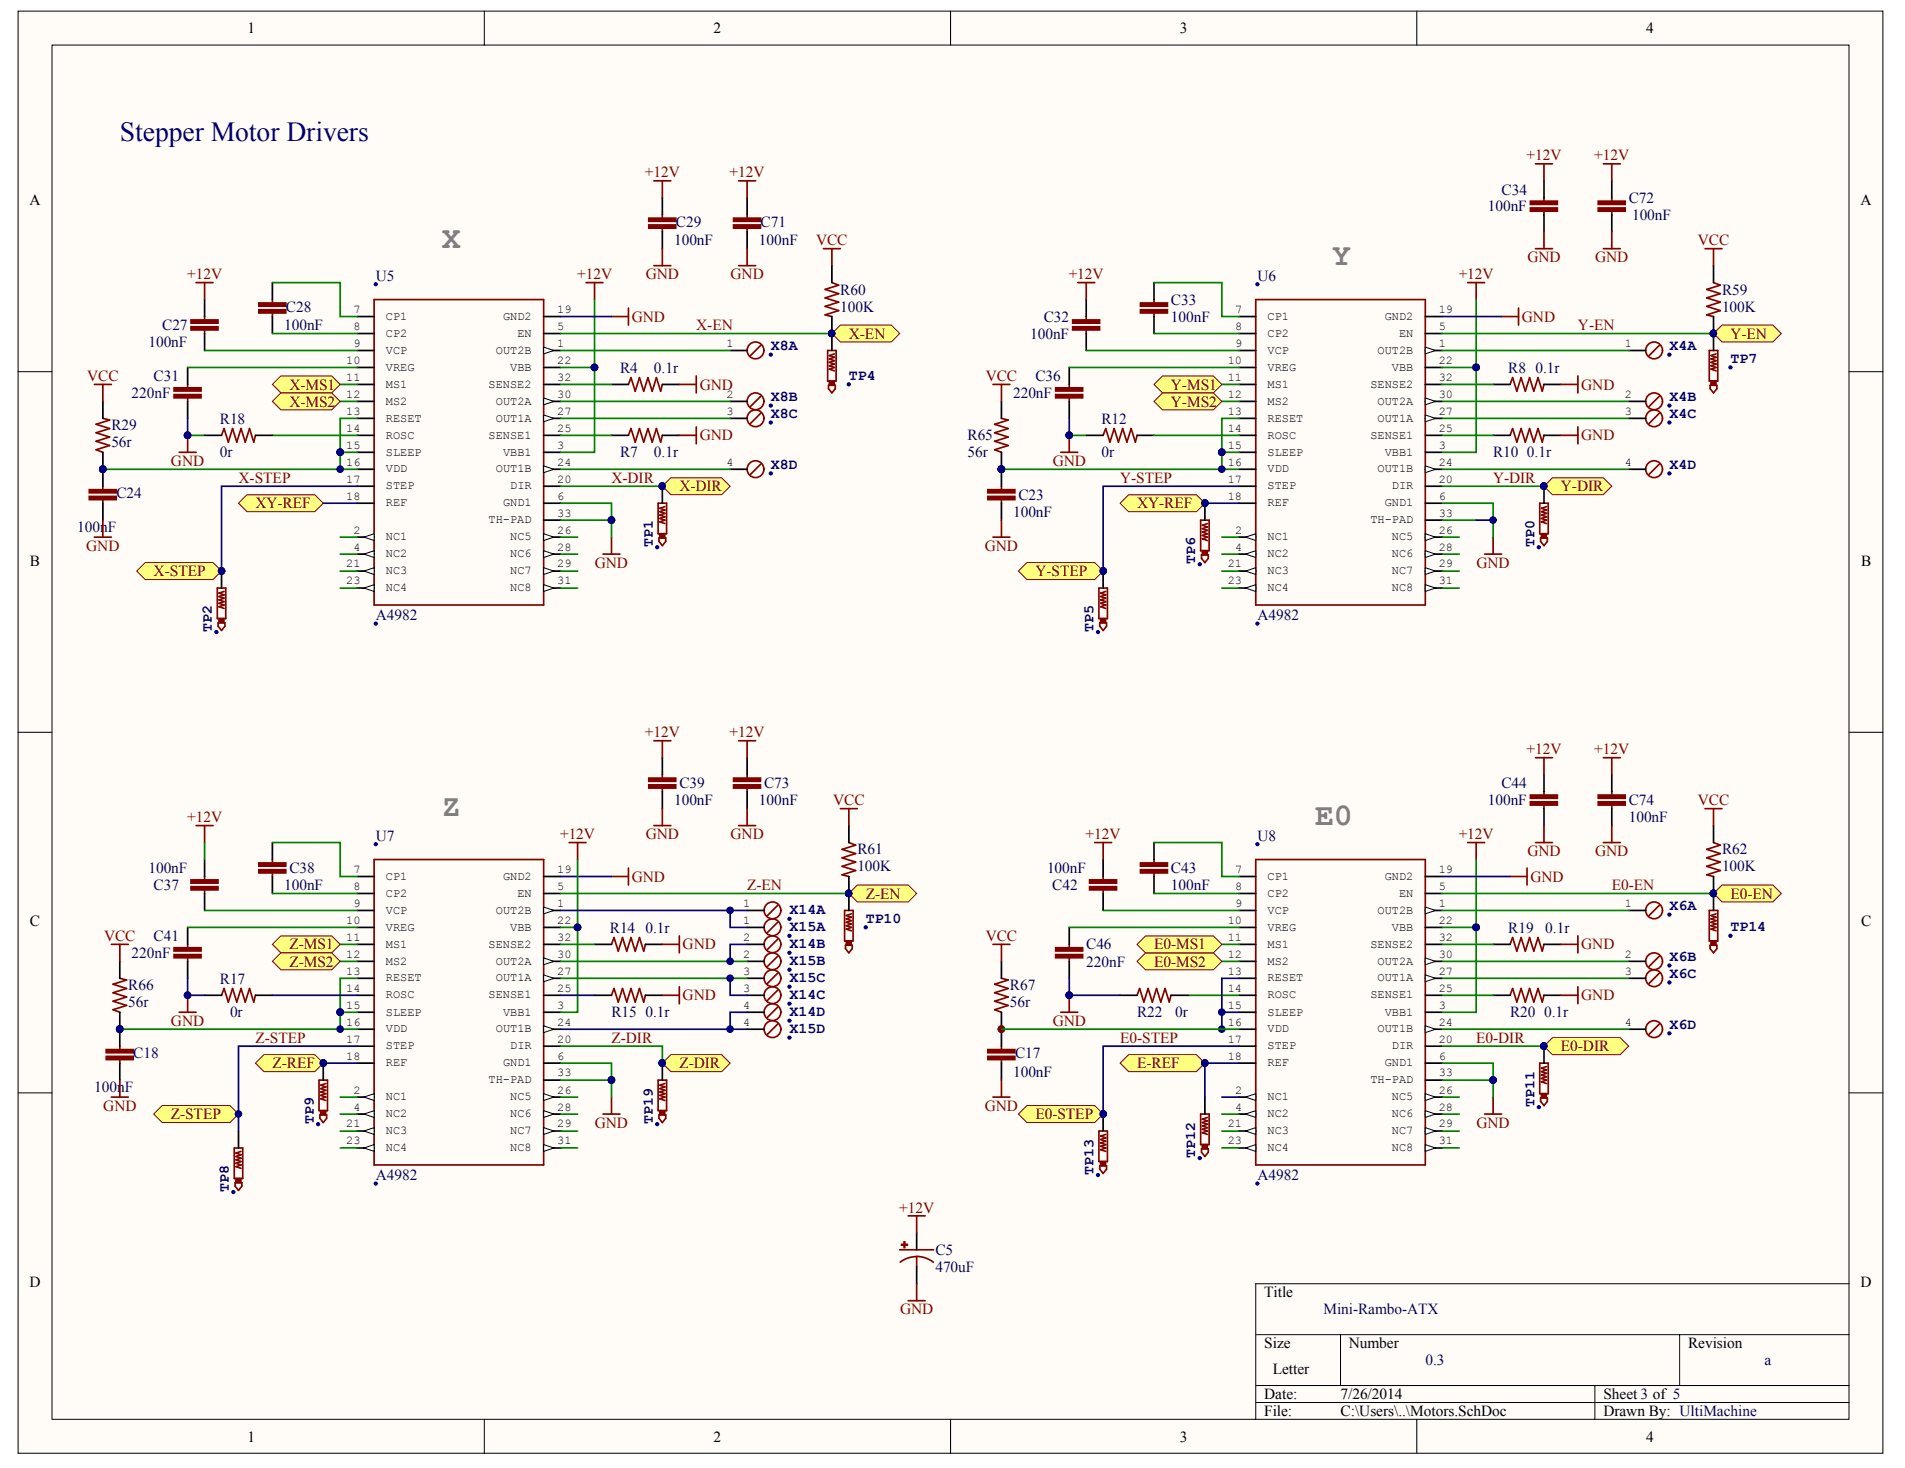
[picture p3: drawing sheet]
<svg xmlns="http://www.w3.org/2000/svg" width="269mm" height="207mm" viewBox="0 0 269 207" stroke-linecap="round" stroke-linejoin="round" font-family="sans-serif">
<defs><g id="words">
<g font-size="4.4" fill="#808080">
<text x="62.4" y="34.9">X</text>
<text x="188" y="37.3">Y</text>
<text x="62.4" y="115.1">Z</text>
<text x="185.6" y="116.3">E0</text>
</g>
<text font-size="3.9" fill="#000080" x="16.9" y="19.9">Stepper Motor Drivers</text>
<g font-size="2.2">
<text x="34.9" y="4.7">1</text>
<text x="100.7" y="4.7">2</text>
<text x="166.5" y="4.7">3</text>
<text x="232.3" y="4.7">4</text>
<text x="4.2" y="28.9">A</text>
<text x="262.6" y="28.9">A</text>
<text x="4.2" y="79.8">B</text>
<text x="262.6" y="79.8">B</text>
<text x="4.2" y="130.6">C</text>
<text x="262.6" y="130.6">C</text>
<text x="4.2" y="181.5">D</text>
<text x="178.4" y="183">Title</text>
<text x="262.6" y="181.5">D</text>
<text x="178.4" y="190.2">Size</text>
<text x="190.4" y="190.2">Number</text>
<text x="238.2" y="190.2">Revision</text>
<text x="178.4" y="197.4">Date:</text>
<text x="179.6" y="193.8">Letter</text>
<text x="189.2" y="197.4">7/26/2014</text>
<text x="226.3" y="197.4">Sheet 3 of 5</text>
<text x="34.9" y="203.4">1</text>
<text x="100.7" y="203.4">2</text>
<text x="166.5" y="203.4">3</text>
<text x="178.4" y="199.8">File:</text>
<text x="189.2" y="199.8">C:\Users\..\Motors.SchDoc</text>
<text x="226.3" y="199.8">Drawn By: UltiMachine</text>
<text x="232.3" y="203.4">4</text>
</g>
<g font-size="2.2" fill="#800000">
<text x="215.4" y="22.6">+12V</text>
<text x="225" y="22.6">+12V</text>
<text x="91" y="25">+12V</text>
<text x="102.9" y="25">+12V</text>
<text x="115.2" y="34.6">VCC</text>
<text x="239.6" y="34.6">VCC</text>
<text x="26.4" y="39.4">+12V</text>
<text x="81.4" y="39.4">+12V</text>
<text x="91.1" y="39.4">GND</text>
<text x="103.1" y="39.4">GND</text>
<text x="150.8" y="39.4">+12V</text>
<text x="205.8" y="39.4">+12V</text>
<text x="215.5" y="37">GND</text>
<text x="225.1" y="37">GND</text>
<text x="89.2" y="45.4">GND</text>
<text x="98.2" y="46.6">X-EN</text>
<text x="119.8" y="47.8">X-EN</text>
<text x="214.8" y="45.4">GND</text>
<text x="222.7" y="46.6">Y-EN</text>
<text x="244.2" y="47.8">Y-EN</text>
<text x="12.3" y="53.8">VCC</text>
<text x="139.1" y="53.8">VCC</text>
<text x="40.8" y="55">X-MS1</text>
<text x="40.8" y="57.3">X-MS2</text>
<text x="98.7" y="55">GND</text>
<text x="165.2" y="55">Y-MS1</text>
<text x="165.2" y="57.3">Y-MS2</text>
<text x="223.1" y="55">GND</text>
<text x="24.1" y="65.7">GND</text>
<text x="98.7" y="62.1">GND</text>
<text x="148.6" y="65.7">GND</text>
<text x="223.1" y="62.1">GND</text>
<text x="33.7" y="68.1">X-STEP</text>
<text x="36" y="71.7">XY-REF</text>
<text x="86.3" y="68.1">X-DIR</text>
<text x="95.9" y="69.3">X-DIR</text>
<text x="158.1" y="68.1">Y-STEP</text>
<text x="160.4" y="71.7">XY-REF</text>
<text x="210.7" y="68.1">Y-DIR</text>
<text x="220.3" y="69.3">Y-DIR</text>
<text x="12.2" y="77.7">GND</text>
<text x="139" y="77.7">GND</text>
<text x="21.7" y="81.3">X-STEP</text>
<text x="83.9" y="80.1">GND</text>
<text x="146.1" y="81.3">Y-STEP</text>
<text x="208.3" y="80.1">GND</text>
<text x="91" y="104">+12V</text>
<text x="102.9" y="104">+12V</text>
<text x="215.4" y="106.4">+12V</text>
<text x="225" y="106.4">+12V</text>
<text x="117.6" y="113.6">VCC</text>
<text x="239.6" y="113.6">VCC</text>
<text x="26.4" y="116">+12V</text>
<text x="79" y="118.4">+12V</text>
<text x="91.1" y="118.4">GND</text>
<text x="103.1" y="118.4">GND</text>
<text x="153.2" y="118.4">+12V</text>
<text x="205.8" y="118.4">+12V</text>
<text x="89.2" y="124.4">GND</text>
<text x="105.4" y="125.6">Z-EN</text>
<text x="215.5" y="120.8">GND</text>
<text x="216" y="124.4">GND</text>
<text x="225.1" y="120.8">GND</text>
<text x="227.4" y="125.6">E0-EN</text>
<text x="122.2" y="126.8">Z-EN</text>
<text x="244.2" y="126.8">E0-EN</text>
<text x="14.7" y="132.8">VCC</text>
<text x="40.8" y="133.9">Z-MS1</text>
<text x="40.8" y="136.3">Z-MS2</text>
<text x="96.3" y="133.9">GND</text>
<text x="139.1" y="132.8">VCC</text>
<text x="162.9" y="136.3">E0-MS2</text>
<text x="162.9" y="133.9">E0-MS1</text>
<text x="223.1" y="133.9">GND</text>
<text x="96.3" y="141.1">GND</text>
<text x="223.1" y="141.1">GND</text>
<text x="24.1" y="144.7">GND</text>
<text x="36" y="147.1">Z-STEP</text>
<text x="86.3" y="147.1">Z-DIR</text>
<text x="148.6" y="144.7">GND</text>
<text x="158.1" y="147.1">E0-STEP</text>
<text x="208.3" y="147.1">E0-DIR</text>
<text x="220.3" y="148.3">E0-DIR</text>
<text x="38.4" y="150.7">Z-REF</text>
<text x="95.9" y="150.7">Z-DIR</text>
<text x="160.4" y="150.7">E-REF</text>
<text x="14.6" y="156.7">GND</text>
<text x="24.1" y="157.9">Z-STEP</text>
<text x="83.9" y="159.1">GND</text>
<text x="139" y="156.7">GND</text>
<text x="146.1" y="157.9">E0-STEP</text>
<text x="208.3" y="159.1">GND</text>
<text x="126.9" y="171">+12V</text>
<text x="127" y="185.4">GND</text>
</g>
<g font-size="2.2" fill="#000080">
<text x="209.9" y="29.8">100nF</text>
<text x="211.9" y="27.4">C34</text>
<text x="229.8" y="28.6">C72</text>
<text x="95.1" y="34.6">100nF</text>
<text x="95.4" y="32">C29</text>
<text x="107.1" y="34.6">100nF</text>
<text x="107.3" y="32">C71</text>
<text x="230.3" y="31">100nF</text>
<text x="53" y="39.6">U5</text>
<text x="118.6" y="41.6">R60</text>
<text x="177.4" y="39.6">U6</text>
<text x="243" y="41.6">R59</text>
<text x="22.9" y="46.6">C27</text>
<text x="40.1" y="46.6">100nF</text>
<text x="40.3" y="43.9">C28</text>
<text x="118.6" y="43.9">100K</text>
<text x="145.4" y="47.8">100nF</text>
<text x="147.3" y="45.4">C32</text>
<text x="165.2" y="43">C33</text>
<text x="165.2" y="45.4">100nF</text>
<text x="243" y="43.9">100K</text>
<text x="20.9" y="49">100nF</text>
<text x="21.7" y="53.8">C31</text>
<text x="87.5" y="52.6">R4</text>
<text x="92.3" y="52.6">0.1r</text>
<text x="146.1" y="53.8">C36</text>
<text x="212.8" y="52.6">R8</text>
<text x="216.7" y="52.6">0.1r</text>
<text x="18.6" y="56.1">220nF</text>
<text x="31" y="59.7">R18</text>
<text x="143" y="56.1">220nF</text>
<text x="155.4" y="59.7">R12</text>
<text x="15.7" y="60.7">R29</text>
<text x="15.7" y="63.1">56r</text>
<text x="31" y="64.5">0r</text>
<text x="87.5" y="64.5">R7</text>
<text x="92.3" y="64.5">0.1r</text>
<text x="136.5" y="62.1">R65</text>
<text x="136.5" y="64.5">56r</text>
<text x="155.4" y="64.5">0r</text>
<text x="210.7" y="64.5">R10</text>
<text x="215.5" y="64.5">0.1r</text>
<text x="16.4" y="70.3">C24</text>
<text x="143.7" y="70.5">C23</text>
<text x="10.9" y="75.1">100nF</text>
<text x="143" y="72.9">100nF</text>
<text x="53" y="87.5">A4982</text>
<text x="177.4" y="87.5">A4982</text>
<text x="95.1" y="113.6">100nF</text>
<text x="95.9" y="111.2">C39</text>
<text x="107.1" y="113.6">100nF</text>
<text x="107.8" y="111.2">C73</text>
<text x="209.9" y="113.6">100nF</text>
<text x="211.9" y="111.2">C44</text>
<text x="229.8" y="113.6">C74</text>
<text x="53" y="118.6">U7</text>
<text x="177.4" y="118.6">U8</text>
<text x="229.8" y="116">100nF</text>
<text x="20.9" y="123.2">100nF</text>
<text x="21.7" y="125.6">C37</text>
<text x="40.1" y="125.6">100nF</text>
<text x="40.8" y="123.2">C38</text>
<text x="121" y="120.5">R61</text>
<text x="121" y="122.9">100K</text>
<text x="147.7" y="123.2">100nF</text>
<text x="148.5" y="125.6">C42</text>
<text x="165.2" y="123.2">C43</text>
<text x="165.2" y="125.6">100nF</text>
<text x="243" y="120.5">R62</text>
<text x="243" y="122.9">100K</text>
<text x="86.1" y="131.6">R14</text>
<text x="91.1" y="131.6">0.1r</text>
<text x="212.8" y="131.6">R19</text>
<text x="218" y="131.6">0.1r</text>
<text x="18.6" y="135.1">220nF</text>
<text x="21.7" y="132.8">C41</text>
<text x="153.3" y="133.9">C46</text>
<text x="153.3" y="136.3">220nF</text>
<text x="18.1" y="139.7">R66</text>
<text x="18.1" y="142.1">56r</text>
<text x="31" y="138.7">R17</text>
<text x="32.5" y="143.5">0r</text>
<text x="86.3" y="143.5">R15</text>
<text x="91.1" y="143.5">0.1r</text>
<text x="142.5" y="139.7">R67</text>
<text x="142.5" y="142.1">56r</text>
<text x="160.4" y="143.5">R22</text>
<text x="165.8" y="143.5">0r</text>
<text x="213.1" y="143.5">R20</text>
<text x="217.9" y="143.5">0.1r</text>
<text x="18.8" y="149.3">C18</text>
<text x="143.2" y="149.3">C17</text>
<text x="13.3" y="154">100nF</text>
<text x="143" y="151.9">100nF</text>
<text x="53" y="166.5">A4982</text>
<text x="177.4" y="166.5">A4982</text>
<text x="132" y="177.1">C5</text>
<text x="132" y="179.5">470uF</text>
<text x="186.8" y="185.4">Mini-Rambo-ATX</text>
<text x="201.1" y="192.6">0.3</text>
<text x="249" y="192.6">a</text>
</g>
<g font-size="2.1" fill="#000080">
<text x="108.8" y="49.4">X8A</text>
<text x="119.8" y="53.6">TP4</text>
<text x="235.6" y="49.4">X4A</text>
<text x="244.2" y="51.2">TP7</text>
<text x="108.8" y="56.6">X8B</text>
<text x="108.8" y="59">X8C</text>
<text x="235.6" y="56.6">X4B</text>
<text x="235.6" y="59">X4C</text>
<text x="108.8" y="66.2">X8D</text>
<text x="235.6" y="66.2">X4D</text>
<text x="92.1" y="77.2" transform="rotate(-90 92.1 77.2)">TP1</text>
<text x="216.5" y="77.2" transform="rotate(-90 216.5 77.2)">TP0</text>
<text x="168.7" y="79.6" transform="rotate(-90 168.7 79.6)">TP6</text>
<text x="29.9" y="89.2" transform="rotate(-90 29.9 89.2)">TP2</text>
<text x="154.3" y="89.2" transform="rotate(-90 154.3 89.2)">TP5</text>
<text x="111.4" y="129">X14A</text>
<text x="111.4" y="131.4">X15A</text>
<text x="122.2" y="130.2">TP10</text>
<text x="235.6" y="128.4">X6A</text>
<text x="244.2" y="131.4">TP14</text>
<text x="111.4" y="133.8">X14B</text>
<text x="111.4" y="136.2">X15B</text>
<text x="235.6" y="135.6">X6B</text>
<text x="235.6" y="138">X6C</text>
<text x="111.4" y="141">X14C</text>
<text x="111.4" y="143.4">X14D</text>
<text x="111.4" y="138.6">X15C</text>
<text x="111.4" y="145.7">X15D</text>
<text x="235.6" y="145.1">X6D</text>
<text x="44.3" y="158.6" transform="rotate(-90 44.3 158.6)">TP9</text>
<text x="92.1" y="158.6" transform="rotate(-90 92.1 158.6)">TP19</text>
<text x="216.5" y="156.2" transform="rotate(-90 216.5 156.2)">TP11</text>
<text x="154.3" y="165.8" transform="rotate(-90 154.3 165.8)">TP13</text>
<text x="168.7" y="163.4" transform="rotate(-90 168.7 163.4)">TP12</text>
<text x="32.3" y="168.2" transform="rotate(-90 32.3 168.2)">TP8</text>
</g>
<g font-size="1.7">
<text x="49.9" y="44.2">7</text>
<text x="49.9" y="46.5">8</text>
<text x="54.5" y="45.1">CP1</text>
<text x="54.5" y="47.5">CP2</text>
<text x="71" y="45.1">GND2</text>
<text x="73" y="47.5">EN</text>
<text x="78.6" y="44.2">19</text>
<text x="78.6" y="46.5">5</text>
<text x="174.3" y="44.2">7</text>
<text x="174.3" y="46.5">8</text>
<text x="178.9" y="45.1">CP1</text>
<text x="178.9" y="47.5">CP2</text>
<text x="195.4" y="45.1">GND2</text>
<text x="197.4" y="47.5">EN</text>
<text x="203" y="44.2">19</text>
<text x="203" y="46.5">5</text>
<text x="48.8" y="51.3">10</text>
<text x="48.8" y="53.7">11</text>
<text x="49.9" y="48.9">9</text>
<text x="54.5" y="49.9">VCP</text>
<text x="54.5" y="52.3">VREG</text>
<text x="70" y="49.9">OUT2B</text>
<text x="72" y="52.3">VBB</text>
<text x="78.6" y="48.9">1</text>
<text x="78.6" y="51.3">22</text>
<text x="78.6" y="53.7">32</text>
<text x="102.5" y="48.9">1</text>
<text x="173.2" y="51.3">10</text>
<text x="173.2" y="53.7">11</text>
<text x="174.3" y="48.9">9</text>
<text x="178.9" y="49.9">VCP</text>
<text x="178.9" y="52.3">VREG</text>
<text x="194.4" y="49.9">OUT2B</text>
<text x="196.4" y="52.3">VBB</text>
<text x="203" y="48.9">1</text>
<text x="203" y="51.3">22</text>
<text x="203" y="53.7">32</text>
<text x="229.3" y="48.9">1</text>
<text x="48.8" y="56.1">12</text>
<text x="48.8" y="58.5">13</text>
<text x="54.5" y="54.7">MS1</text>
<text x="54.5" y="57.1">MS2</text>
<text x="54.5" y="59.5">RESET</text>
<text x="68.9" y="54.7">SENSE2</text>
<text x="70" y="57.1">OUT2A</text>
<text x="70" y="59.5">OUT1A</text>
<text x="78.6" y="56.1">30</text>
<text x="78.6" y="58.5">27</text>
<text x="102.5" y="56.1">2</text>
<text x="102.5" y="58.5">3</text>
<text x="173.2" y="56.1">12</text>
<text x="173.2" y="58.5">13</text>
<text x="178.9" y="54.7">MS1</text>
<text x="178.9" y="57.1">MS2</text>
<text x="178.9" y="59.5">RESET</text>
<text x="193.4" y="54.7">SENSE2</text>
<text x="194.4" y="57.1">OUT2A</text>
<text x="194.4" y="59.5">OUT1A</text>
<text x="203" y="56.1">30</text>
<text x="203" y="58.5">27</text>
<text x="229.3" y="56.1">2</text>
<text x="229.3" y="58.5">3</text>
<text x="48.8" y="60.9">14</text>
<text x="48.8" y="63.3">15</text>
<text x="48.8" y="65.7">16</text>
<text x="54.5" y="61.9">ROSC</text>
<text x="54.5" y="64.3">SLEEP</text>
<text x="68.9" y="61.9">SENSE1</text>
<text x="71" y="64.3">VBB1</text>
<text x="78.6" y="60.9">25</text>
<text x="78.6" y="63.3">3</text>
<text x="78.6" y="65.7">24</text>
<text x="102.5" y="65.7">4</text>
<text x="173.2" y="60.9">14</text>
<text x="173.2" y="63.3">15</text>
<text x="173.2" y="65.7">16</text>
<text x="178.9" y="61.9">ROSC</text>
<text x="178.9" y="64.3">SLEEP</text>
<text x="193.4" y="61.9">SENSE1</text>
<text x="195.4" y="64.3">VBB1</text>
<text x="203" y="60.9">25</text>
<text x="203" y="63.3">3</text>
<text x="203" y="65.7">24</text>
<text x="229.3" y="65.7">4</text>
<text x="48.8" y="68.1">17</text>
<text x="48.8" y="70.5">18</text>
<text x="54.5" y="66.6">VDD</text>
<text x="54.5" y="69">STEP</text>
<text x="54.5" y="71.4">REF</text>
<text x="70" y="66.6">OUT1B</text>
<text x="71" y="71.4">GND1</text>
<text x="72" y="69">DIR</text>
<text x="78.6" y="68.1">20</text>
<text x="78.6" y="70.5">6</text>
<text x="173.2" y="68.1">17</text>
<text x="173.2" y="70.5">18</text>
<text x="178.9" y="66.6">VDD</text>
<text x="178.9" y="69">STEP</text>
<text x="178.9" y="71.4">REF</text>
<text x="194.4" y="66.6">OUT1B</text>
<text x="195.4" y="71.4">GND1</text>
<text x="196.4" y="69">DIR</text>
<text x="203" y="68.1">20</text>
<text x="203" y="70.5">6</text>
<text x="49.9" y="75.3">2</text>
<text x="49.9" y="77.7">4</text>
<text x="54.5" y="76.2">NC1</text>
<text x="68.9" y="73.8">TH-PAD</text>
<text x="72" y="76.2">NC5</text>
<text x="78.6" y="72.9">33</text>
<text x="78.6" y="75.3">26</text>
<text x="78.6" y="77.7">28</text>
<text x="174.3" y="75.3">2</text>
<text x="174.3" y="77.7">4</text>
<text x="178.9" y="76.2">NC1</text>
<text x="193.4" y="73.8">TH-PAD</text>
<text x="196.4" y="76.2">NC5</text>
<text x="203" y="72.9">33</text>
<text x="203" y="75.3">26</text>
<text x="203" y="77.7">28</text>
<text x="48.8" y="80">21</text>
<text x="48.8" y="82.4">23</text>
<text x="54.5" y="78.6">NC2</text>
<text x="54.5" y="81">NC3</text>
<text x="54.5" y="83.4">NC4</text>
<text x="72" y="78.6">NC6</text>
<text x="72" y="81">NC7</text>
<text x="72" y="83.4">NC8</text>
<text x="78.6" y="80">29</text>
<text x="78.6" y="82.4">31</text>
<text x="173.2" y="80">21</text>
<text x="173.2" y="82.4">23</text>
<text x="178.9" y="78.6">NC2</text>
<text x="178.9" y="81">NC3</text>
<text x="178.9" y="83.4">NC4</text>
<text x="196.4" y="78.6">NC6</text>
<text x="196.4" y="81">NC7</text>
<text x="196.4" y="83.4">NC8</text>
<text x="203" y="80">29</text>
<text x="203" y="82.4">31</text>
<text x="49.9" y="123.1">7</text>
<text x="49.9" y="125.5">8</text>
<text x="54.5" y="124.1">CP1</text>
<text x="71" y="124.1">GND2</text>
<text x="78.6" y="123.1">19</text>
<text x="78.6" y="125.5">5</text>
<text x="174.3" y="123.1">7</text>
<text x="174.3" y="125.5">8</text>
<text x="178.9" y="124.1">CP1</text>
<text x="195.4" y="124.1">GND2</text>
<text x="203" y="123.1">19</text>
<text x="203" y="125.5">5</text>
<text x="48.8" y="130.3">10</text>
<text x="49.9" y="127.9">9</text>
<text x="54.5" y="126.5">CP2</text>
<text x="54.5" y="128.9">VCP</text>
<text x="54.5" y="131.3">VREG</text>
<text x="70" y="128.9">OUT2B</text>
<text x="72" y="131.3">VBB</text>
<text x="73" y="126.5">EN</text>
<text x="78.6" y="127.9">1</text>
<text x="78.6" y="130.3">22</text>
<text x="104.9" y="127.9">1</text>
<text x="104.9" y="130.3">1</text>
<text x="173.2" y="130.3">10</text>
<text x="174.3" y="127.9">9</text>
<text x="178.9" y="126.5">CP2</text>
<text x="178.9" y="128.9">VCP</text>
<text x="178.9" y="131.3">VREG</text>
<text x="194.4" y="128.9">OUT2B</text>
<text x="196.4" y="131.3">VBB</text>
<text x="197.4" y="126.5">EN</text>
<text x="203" y="127.9">1</text>
<text x="203" y="130.3">22</text>
<text x="229.3" y="127.9">1</text>
<text x="48.8" y="132.7">11</text>
<text x="48.8" y="135.1">12</text>
<text x="48.8" y="137.5">13</text>
<text x="54.5" y="133.7">MS1</text>
<text x="54.5" y="136.1">MS2</text>
<text x="68.9" y="133.7">SENSE2</text>
<text x="70" y="136.1">OUT2A</text>
<text x="78.6" y="132.7">32</text>
<text x="78.6" y="135.1">30</text>
<text x="78.6" y="137.5">27</text>
<text x="104.9" y="132.7">2</text>
<text x="104.9" y="135.1">2</text>
<text x="104.9" y="137.5">3</text>
<text x="173.2" y="132.7">11</text>
<text x="173.2" y="135.1">12</text>
<text x="173.2" y="137.5">13</text>
<text x="178.9" y="133.7">MS1</text>
<text x="178.9" y="136.1">MS2</text>
<text x="193.4" y="133.7">SENSE2</text>
<text x="194.4" y="136.1">OUT2A</text>
<text x="203" y="132.7">32</text>
<text x="203" y="135.1">30</text>
<text x="203" y="137.5">27</text>
<text x="229.3" y="135.1">2</text>
<text x="229.3" y="137.5">3</text>
<text x="48.8" y="139.9">14</text>
<text x="48.8" y="142.3">15</text>
<text x="54.5" y="138.4">RESET</text>
<text x="54.5" y="140.8">ROSC</text>
<text x="54.5" y="143.3">SLEEP</text>
<text x="68.9" y="140.8">SENSE1</text>
<text x="70" y="138.4">OUT1A</text>
<text x="71" y="143.3">VBB1</text>
<text x="78.6" y="139.9">25</text>
<text x="78.6" y="142.3">3</text>
<text x="104.9" y="139.9">3</text>
<text x="104.9" y="142.3">4</text>
<text x="173.2" y="139.9">14</text>
<text x="173.2" y="142.3">15</text>
<text x="178.9" y="138.4">RESET</text>
<text x="178.9" y="140.8">ROSC</text>
<text x="178.9" y="143.3">SLEEP</text>
<text x="193.4" y="140.8">SENSE1</text>
<text x="194.4" y="138.4">OUT1A</text>
<text x="195.4" y="143.3">VBB1</text>
<text x="203" y="139.9">25</text>
<text x="203" y="142.3">3</text>
<text x="48.8" y="144.7">16</text>
<text x="48.8" y="147.1">17</text>
<text x="48.8" y="149.5">18</text>
<text x="54.5" y="145.6">VDD</text>
<text x="54.5" y="148">STEP</text>
<text x="70" y="145.6">OUT1B</text>
<text x="72" y="148">DIR</text>
<text x="78.6" y="144.7">24</text>
<text x="78.6" y="147.1">20</text>
<text x="78.6" y="149.5">6</text>
<text x="104.9" y="144.7">4</text>
<text x="173.2" y="144.7">16</text>
<text x="173.2" y="147.1">17</text>
<text x="173.2" y="149.5">18</text>
<text x="178.9" y="145.6">VDD</text>
<text x="178.9" y="148">STEP</text>
<text x="194.4" y="145.6">OUT1B</text>
<text x="196.4" y="148">DIR</text>
<text x="203" y="144.7">24</text>
<text x="203" y="147.1">20</text>
<text x="203" y="149.5">6</text>
<text x="229.3" y="144.7">4</text>
<text x="49.9" y="154.3">2</text>
<text x="54.5" y="150.4">REF</text>
<text x="54.5" y="155.2">NC1</text>
<text x="68.9" y="152.8">TH-PAD</text>
<text x="71" y="150.4">GND1</text>
<text x="72" y="155.2">NC5</text>
<text x="78.6" y="151.8">33</text>
<text x="78.6" y="154.3">26</text>
<text x="174.3" y="154.3">2</text>
<text x="178.9" y="150.4">REF</text>
<text x="178.9" y="155.2">NC1</text>
<text x="193.4" y="152.8">TH-PAD</text>
<text x="195.4" y="150.4">GND1</text>
<text x="196.4" y="155.2">NC5</text>
<text x="203" y="151.8">33</text>
<text x="203" y="154.3">26</text>
<text x="48.8" y="159">21</text>
<text x="48.8" y="161.4">23</text>
<text x="49.9" y="156.7">4</text>
<text x="54.5" y="157.6">NC2</text>
<text x="54.5" y="160">NC3</text>
<text x="72" y="157.6">NC6</text>
<text x="72" y="160">NC7</text>
<text x="78.6" y="156.7">28</text>
<text x="78.6" y="159">29</text>
<text x="78.6" y="161.4">31</text>
<text x="173.2" y="159">21</text>
<text x="173.2" y="161.4">23</text>
<text x="174.3" y="156.7">4</text>
<text x="178.9" y="157.6">NC2</text>
<text x="178.9" y="160">NC3</text>
<text x="196.4" y="157.6">NC6</text>
<text x="196.4" y="160">NC7</text>
<text x="203" y="156.7">28</text>
<text x="203" y="159">29</text>
<text x="203" y="161.4">31</text>
<text x="54.5" y="162.4">NC4</text>
<text x="72" y="162.4">NC8</text>
<text x="178.9" y="162.4">NC4</text>
<text x="196.4" y="162.4">NC8</text>
</g>
</g></defs>
<g fill="#fffcf8" stroke="#000" stroke-width=".14">
<path d="M2.6 1.6h263.1v203.4h-263.1z"/>
<path d="M7.3 6.4h253.6v193.8h-253.6z"/>
</g>
<g fill="none" stroke="#000" stroke-width=".14">
<path d="M68.3 1.6v4.8M134.1 1.6v4.8M199.9 1.6v4.8M2.6 52.4h4.7M260.9 52.4h4.8M2.6 103.3h4.7M260.9 103.3h4.8M2.6 154.2h4.7M260.9 154.2h4.8M177.2 188.3h83.7M177.2 195.4h83.7M177.2 197.8h83.7"/>
<path d="M189.2 188.3v7.1M225 195.4v4.8M237 188.3v7.1M260.9 181.1h-83.7v19.1M68.3 200.2v4.8M134.1 200.2v4.8M199.9 200.2v4.8"/>
</g>
<g fill="#000080" stroke="#000080" stroke-width=".14">
<circle cx="141.3" cy="145.2" r=".47"/>
<circle cx="241.8" cy="47" r=".47"/>
<circle cx="117.4" cy="47" r=".47"/>
<circle cx="119.8" cy="126" r=".47"/>
<circle cx="241.8" cy="126" r=".47"/>
<circle cx="31.2" cy="80.5" r=".47"/>
<circle cx="30.5" cy="89.2" r=".23"/>
<circle cx="93.5" cy="68.6" r=".47"/>
<circle cx="92.7" cy="77.2" r=".23"/>
<circle cx="119.8" cy="54.2" r=".23"/>
<circle cx="170" cy="71" r=".47"/>
<circle cx="169.3" cy="79.6" r=".23"/>
<circle cx="155.7" cy="80.5" r=".47"/>
<circle cx="154.9" cy="89.2" r=".23"/>
<circle cx="217.9" cy="68.6" r=".47"/>
<circle cx="217.1" cy="77.2" r=".23"/>
<circle cx="244.2" cy="51.8" r=".23"/>
<circle cx="45.6" cy="150" r=".47"/>
<circle cx="44.9" cy="158.6" r=".23"/>
<circle cx="32.9" cy="168.2" r=".23"/>
<circle cx="93.5" cy="150" r=".47"/>
<circle cx="92.7" cy="158.6" r=".23"/>
<circle cx="122.2" cy="130.8" r=".23"/>
<circle cx="169.3" cy="163.4" r=".23"/>
<circle cx="155.7" cy="157.1" r=".47"/>
<circle cx="154.9" cy="165.8" r=".23"/>
<circle cx="217.9" cy="147.6" r=".47"/>
<circle cx="217.1" cy="156.2" r=".23"/>
<circle cx="244.2" cy="132" r=".23"/>
<circle cx="16.9" cy="145.2" r=".47"/>
<circle cx="141.3" cy="66.2" r=".47"/>
<circle cx="14.5" cy="66.2" r=".47"/>
</g>
<g fill="none" stroke="#800000" stroke-width=".24">
<path d="M93.5 30.3v.5M93.5 32.2v.5M117.4 39.9l.9 .3-1.9 .6 1.9 .6-1.9 .6 1.9 .6-1.9 .6 1.9 .6-1.9 .6 1 .3M217.9 27.9v.5M217.9 29.8v.5M241.8 39.9l1 .3-2 .6 2 .6-2 .6 2 .6-2 .6 2 .6-2 .6 1 .3M14.5 59l1 .3-1.9 .6 1.9 .6-1.9 .6 1.9 .5-1.9 .6 1.9 .6-1.9 .6 .9 .4M26.5 54.2v.5M26.5 56.1v.5M28.9 44.7v.4M28.9 46.6v.4M38.4 42.3v.4"/>
<path d="M38.4 44.2v.5M52.8 42.3h23.9v43h-23.9zM88.7 54.2l.3-.9 .6 1.9 .6-1.9 .6 1.9 .6-1.9 .6 1.9 .6-1.9 .6 1.9 .3-1M116.8 49.4h1.2v4.3h-1.2zM116.9 54.3h1v.5l-.5 .6-.5-.6zM117.7 49.9l-.7 .3 .7 .2-.7 .2 .7 .3-.7 .2 .7 .3-.7 .2 .7 .2-.7 .3 .7 .2M141.3 59l1 .3-1.9 .6 1.9 .6-1.9 .6 1.9 .5-1.9 .6 1.9 .6-1.9 .6 .9 .4M150.9 54.2v.5M150.9 56.1v.5M153.3 44.7v.4M153.3 46.6v.4M162.8 42.3v.4"/>
<path d="M162.8 44.2v.5M213.1 54.2l.3-.9 .6 1.9 .6-1.9 .6 1.9 .6-1.9 .6 1.9 .6-1.9 .6 1.9 .3-1M241.2 49.4h1.2v4.3h-1.2zM241.3 54.3h1v.5l-.5 .6-.5-.6zM242.2 49.9l-.8 .3 .8 .2-.8 .2 .8 .3-.8 .2 .8 .3-.8 .2 .8 .2-.8 .3 .8 .2M14.5 68.6v.5M14.5 70.5v.5M88.7 61.4l.3-.9 .6 1.9 .6-1.9 .6 1.9 .6-1.9 .6 1.9 .6-1.9 .6 1.9 .3-1M92.9 71h1.2v4.3h-1.2zM93 75.9h.9v.5l-.4 .6-.5-.6zM93.8 71.5l-.7 .2 .7 .2-.7 .3 .7 .2-.7 .3 .7 .2-.7 .2 .7 .3-.7 .2 .7 .3M141.3 68.6v.5"/>
<path d="M141.3 70.5v.5M169.4 73.4h1.2v4.3h-1.2zM169.5 78.3h1v.5l-.5 .6-.5-.6zM170.4 73.9l-.7 .2 .7 .2-.7 .3 .7 .2-.7 .3 .7 .2-.7 .2 .7 .3-.7 .2 .7 .2M213.1 61.4l.3-.9 .6 1.9 .6-1.9 .6 1.9 .6-1.9 .6 1.9 .6-1.9 .6 1.9 .3-1M217.3 71h1.2v4.3h-1.2zM217.4 75.9h1v.5l-.5 .6-.5-.6zM218.2 71.5l-.7 .2 .7 .2-.7 .3 .7 .2-.7 .3 .7 .2-.7 .2 .7 .3-.7 .2 .7 .3M30.7 83h1.2v4.3h-1.2zM30.8 87.9h.9v.4l-.4 .6-.5-.6zM31.6 83.4l-.7 .3 .7 .2-.7 .2 .7 .3-.7 .2 .7 .3-.7 .2 .7 .2-.7 .3 .7 .2M155.1 83h1.2v4.3h-1.2z"/>
<path d="M155.2 87.9h.9v.4l-.4 .6-.5-.6zM156 83.4l-.7 .3 .7 .2-.7 .2 .7 .3-.7 .2 .7 .3-.7 .2 .7 .2-.7 .3 .7 .2M93.5 109.3v.5M93.5 111.2v.5M119.8 118.9l.9 .3-1.9 .6 1.9 .6-1.9 .6 1.9 .6-1.9 .6 1.9 .6-1.9 .6 1 .2M217.9 111.7v.5M217.9 113.6v.5M241.8 118.9l1 .3-2 .6 2 .6-2 .6 2 .6-2 .6 2 .6-2 .6 1 .2M16.9 138l1 .2-2 .6 2 .6-2 .6 2 .6-2 .6 2 .6-2 .6 1 .4M26.5 133.2v.5M26.5 135.1v.5M28.9 123.6v.5"/>
<path d="M28.9 125.6v.4M38.4 121.2v.5M38.4 123.2v.4M86.3 133.2l.3-.9 .6 1.9 .6-1.9 .6 1.9 .6-1.9 .6 1.9 .6-1.9 .6 1.9 .3-1M119.2 128.4h1.2v4.3h-1.2zM119.3 133.3h1v.5l-.5 .6-.5-.6zM120.1 128.9l-.7 .2 .7 .3-.7 .2 .7 .3-.7 .2 .7 .2-.7 .3 .7 .2-.7 .3 .7 .2M141.3 138l1 .2-1.9 .6 1.9 .6-1.9 .6 1.9 .6-1.9 .6 1.9 .6-1.9 .6 .9 .4M150.9 133.2v.5M150.9 135.1v.5M155.7 123.6v.5M155.7 125.6v.4"/>
<path d="M162.8 121.2v.5M162.8 123.2v.4M213.1 133.2l.3-.9 .6 1.9 .6-1.9 .6 1.9 .6-1.9 .6 1.9 .6-1.9 .6 1.9 .3-1M241.2 128.4h1.2v4.3h-1.2zM241.3 133.3h1v.5l-.5 .6-.5-.6zM242.2 128.9l-.8 .2 .8 .3-.8 .2 .8 .3-.8 .2 .8 .2-.8 .3 .8 .2-.8 .3 .8 .2M16.9 147.6v.5M16.9 149.5v.5M45 152.4h1.2v4.3h-1.2zM45.1 157.3h1v.5l-.5 .5-.5-.5zM46 152.8l-.7 .3 .7 .2-.7 .3 .7 .2-.7 .2 .7 .3-.7 .2 .7 .3-.7 .2 .7 .2M86.3 140.4l.3-1 .6 2 .6-2 .6 2 .6-2 .6 2 .6-2 .6 2 .3-1"/>
<path d="M92.9 152.4h1.2v4.3h-1.2zM93 157.3h.9v.5l-.4 .5-.5-.5zM93.8 152.8l-.7 .3 .7 .2-.7 .3 .7 .2-.7 .2 .7 .3-.7 .2 .7 .3-.7 .2 .7 .2M141.3 147.6v.5M141.3 149.5v.5M155.1 159.5h1.2v4.4h-1.2zM169.4 157.2h1.2v4.3h-1.2zM170.4 157.6l-.7 .3 .7 .2-.7 .2 .7 .3-.7 .2 .7 .3-.7 .2 .7 .2-.7 .3 .7 .2M213.1 140.4l.3-1 .6 2 .6-2 .6 2 .6-2 .6 2 .6-2 .6 2 .3-1M217.3 150h1.2v4.3h-1.2zM217.4 154.9h1v.5l-.5 .6-.5-.6zM218.2 150.5l-.7 .2 .7 .2-.7 .3 .7 .2-.7 .2 .7 .3-.7 .2 .7 .3-.7 .2 .7 .2"/>
<path d="M33.1 161.9h1.2v4.3h-1.2zM33.2 166.8h.9v.5l-.4 .6-.5-.6zM34 162.4l-.7 .3 .7 .2-.7 .2 .7 .3-.7 .2 .7 .3-.7 .2 .7 .2-.7 .3 .7 .2M155.2 164.5h.9v.4l-.4 .6-.5-.6zM156 160l-.7 .3 .7 .2-.7 .2 .7 .3-.7 .2 .7 .3-.7 .2 .7 .2-.7 .3 .7 .2M169.5 162.1h1v.4l-.5 .6-.5-.6z"/>
</g>
<g fill="none" stroke="#000" stroke-width=".24">
<path d="M38.4 39.9v2.4M93.5 27.9v2.4M93.5 32.7v2.4M117.4 37.5v2.4M162.8 39.9v2.4M217.9 25.5v2.4M217.9 30.3v2.4M241.8 37.5v2.4M14.5 56.6v2.4M26.5 51.8v2.4M26.5 56.6v2.4M28.9 42.3v2.4"/>
<path d="M28.9 47v2.4M38.4 44.7v2.3M50.4 54.2h2.4M50.4 44.7h2.4M50.4 47h2.4M50.4 49.4h2.4M50.4 51.8h2.4M50.4 56.6h2.4M50.4 59h2.4M76.7 44.7h2.4M76.7 47h2.4M76.7 49.4h2.4"/>
<path d="M86.3 54.2h2.4M93.5 54.2h2.4M117.4 44.7v4.7M141.3 56.6v2.4M150.9 51.8v2.4M150.9 56.6v2.4M153.3 42.3v2.4M153.3 47v2.4M162.8 44.7v2.3M210.7 54.2h2.4M217.9 54.2h2.4M241.8 44.7v4.7"/>
<path d="M14.5 63.8v4.8M14.5 71v2.4M50.4 61.4h2.4M50.4 63.8h2.4M50.4 66.2h2.4M50.4 68.6h2.4M50.4 71h2.4M86.3 61.4h2.4M93.5 61.4h2.4M93.5 68.6v2.4M141.3 63.8v4.8M141.3 71v2.4"/>
<path d="M170 71v2.4M210.7 61.4h2.4M217.9 61.4h2.4M217.9 68.6v2.4M31.3 80.6v2.4M155.7 80.6v2.4M38.4 118.9v2.3M93.5 106.9v2.4M93.5 111.7v2.4M119.8 116.5v2.4M162.8 118.9v2.3M217.9 109.3v2.4"/>
<path d="M217.9 114.1v2.4M241.8 116.5v2.4M16.9 135.6v2.4M26.5 130.8v2.4M26.5 135.6v2.4M28.9 121.2v2.4M28.9 126v2.4M38.4 123.6v2.4M83.9 133.2h2.4M91.1 133.2h2.4M119.8 123.6v4.8M141.3 135.6v2.4"/>
<path d="M150.9 130.8v2.4M150.9 135.6v2.4M155.7 121.2v2.4M155.7 126v2.4M162.8 123.6v2.4M210.7 133.2h2.4M217.9 133.2h2.4M241.8 123.6v4.8M16.9 142.8v4.8M16.9 150v2.4M33.7 159.5v2.4M45.6 150v2.4"/>
<path d="M83.9 140.4h2.4M91.1 140.4h2.4M93.5 150v2.4M141.3 142.8v4.8M141.3 150v2.4M155.7 157.2v2.3M170 154.8v2.4M210.7 140.4h2.4M217.9 147.6v2.4M217.9 140.4h2.4"/>
</g>
<g fill="#800000" stroke="#800000" stroke-width=".24">
<path d="M27 46.1h3.8v.4h-3.8z"/>
<path d="M27 45.1h3.8v.5h-3.8z"/>
<path d="M36.5 43.7h3.8v.5h-3.8z"/>
<path d="M36.5 42.7h3.8v.5h-3.8z"/>
<path d="M91.6 31.7h3.8v.5h-3.8z"/>
<path d="M91.6 30.8h3.8v.4h-3.8z"/>
<path d="M24.6 54.7h3.8v.5h-3.8z"/>
<path d="M24.6 55.7h3.8v.4h-3.8z"/>
<path d="M151.4 46.1h3.8v.4h-3.8z"/>
<path d="M151.4 45.1h3.8v.5h-3.8z"/>
<path d="M160.9 43.7h3.8v.5h-3.8z"/>
<path d="M160.9 42.7h3.8v.5h-3.8z"/>
<path d="M216 29.3h3.8v.5h-3.8z"/>
<path d="M216 28.4h3.8v.4h-3.8z"/>
<path d="M149 54.7h3.8v.5h-3.8z"/>
<path d="M149 55.7h3.8v.4h-3.8z"/>
<path d="M27 125.1h3.8v.4h-3.8z"/>
<path d="M27 124.1h3.8v.5h-3.8z"/>
<path d="M36.5 122.7h3.8v.4h-3.8z"/>
<path d="M36.5 121.7h3.8v.5h-3.8z"/>
<path d="M91.6 110.7h3.8v.5h-3.8z"/>
<path d="M91.6 109.8h3.8v.4h-3.8z"/>
<path d="M24.6 133.7h3.8v.5h-3.8z"/>
<path d="M24.6 134.7h3.8v.4h-3.8z"/>
<path d="M153.8 125.1h3.8v.4h-3.8z"/>
<path d="M153.8 124.1h3.8v.5h-3.8z"/>
<path d="M160.9 122.7h3.8v.4h-3.8z"/>
<path d="M160.9 121.7h3.8v.5h-3.8z"/>
<path d="M216 113.1h3.8v.5h-3.8z"/>
<path d="M216 112.2h3.8v.4h-3.8z"/>
<path d="M149 133.7h3.8v.5h-3.8z"/>
<path d="M149 134.7h3.8v.4h-3.8z"/>
<path d="M30.9 87.3h.7v.5h-.7z"/>
<path d="M93.1 75.3h.7v.6h-.7z"/>
<path d="M117 53.7h.7v.6h-.7z"/>
<path d="M169.7 77.7h.7v.6h-.7z"/>
<path d="M155.3 87.3h.7v.5h-.7z"/>
<path d="M217.5 75.3h.7v.6h-.7z"/>
<path d="M241.4 53.7h.7v.6h-.7z"/>
<path d="M45.3 156.7h.7v.5h-.7z"/>
<path d="M33.3 166.2h.7v.6h-.7z"/>
<path d="M93.1 156.7h.7v.5h-.7z"/>
<path d="M119.4 132.7h.7v.6h-.7z"/>
<path d="M169.7 161.5h.7v.5h-.7z"/>
<path d="M155.3 163.9h.7v.5h-.7z"/>
<path d="M217.5 154.3h.7v.6h-.7z"/>
<path d="M241.4 132.7h.7v.6h-.7z"/>
<path d="M139.4 149h3.8v.5h-3.8z"/>
<path d="M139.4 148.1h3.8v.4h-3.8z"/>
<path d="M15 149h3.8v.5h-3.8z"/>
<path d="M15 148.1h3.8v.4h-3.8z"/>
<path d="M139.4 70h3.8v.5h-3.8z"/>
<path d="M139.4 69.1h3.8v.4h-3.8z"/>
<path d="M12.6 70h3.8v.5h-3.8z"/>
<path d="M12.6 69.1h3.8v.4h-3.8z"/>
</g>
<path d="M76.7 49l1.5 .4-1.5 .5z" fill="#fffcf8" stroke="#000" stroke-width=".14"/>
<path d="M76.7 51.8h2.4M76.7 54.2h2.4M76.7 56.6h2.4" fill="none" stroke="#000" stroke-width=".24"/>
<path d="M76.7 56.1l1.5 .5-1.5 .5z" fill="#fffcf8" stroke="#000" stroke-width=".14"/>
<path d="M76.7 59h2.4" fill="none" stroke="#000" stroke-width=".24"/>
<path d="M76.7 58.5l1.5 .5-1.5 .5z" fill="#fffcf8" stroke="#000" stroke-width=".14"/>
<path d="M76.7 61.4h2.4M76.7 63.8h2.4M76.7 66.2h2.4" fill="none" stroke="#000" stroke-width=".24"/>
<path d="M76.7 65.7l1.5 .5-1.5 .5z" fill="#fffcf8" stroke="#000" stroke-width=".14"/>
<path d="M50.4 75.8h2.4M76.7 68.6h2.4M76.7 71h2.4M76.7 73.4h2.4" fill="none" stroke="#000" stroke-width=".24"/>
<path d="M51.4 75.8l1.4-.5v.9z" fill="#fffcf8" stroke="#000" stroke-width=".14"/>
<path d="M50.4 78.2h2.4" fill="none" stroke="#000" stroke-width=".24"/>
<path d="M51.4 78.2l1.4-.5v.9z" fill="#fffcf8" stroke="#000" stroke-width=".14"/>
<path d="M50.4 80.6h2.4" fill="none" stroke="#000" stroke-width=".24"/>
<path d="M51.4 80.6l1.4-.5v.9z" fill="#fffcf8" stroke="#000" stroke-width=".14"/>
<path d="M50.4 83h2.4" fill="none" stroke="#000" stroke-width=".24"/>
<path d="M51.4 83l1.4-.5v.9z" fill="#fffcf8" stroke="#000" stroke-width=".14"/>
<path d="M76.7 75.8h2.4" fill="none" stroke="#000" stroke-width=".24"/>
<path d="M76.7 75.3l1.5 .5-1.5 .4z" fill="#fffcf8" stroke="#000" stroke-width=".14"/>
<path d="M76.7 78.2h2.4" fill="none" stroke="#000" stroke-width=".24"/>
<path d="M76.7 77.7l1.5 .5-1.5 .4z" fill="#fffcf8" stroke="#000" stroke-width=".14"/>
<path d="M76.7 80.6h2.4" fill="none" stroke="#000" stroke-width=".24"/>
<path d="M76.7 80.1l1.5 .5-1.5 .4z" fill="#fffcf8" stroke="#000" stroke-width=".14"/>
<path d="M76.7 83h2.4" fill="none" stroke="#000" stroke-width=".24"/>
<path d="M76.7 82.5l1.5 .5-1.5 .4z" fill="#fffcf8" stroke="#000" stroke-width=".14"/>
<g fill="#000080" stroke="#000080" stroke-width=".14">
<circle cx="53" cy="40.1" r=".23"/>
<circle cx="53" cy="88" r=".23"/>
</g>
<path d="M177.2 42.3h23.9v43h-23.9z" fill="none" stroke="#800000" stroke-width=".24"/>
<g fill="none" stroke="#000" stroke-width=".24">
<path d="M174.8 44.7h2.4M174.8 47h2.4M174.8 49.4h2.4M174.8 51.8h2.4M174.8 54.2h2.4M174.8 56.6h2.4M174.8 59h2.4M201.1 44.7h2.4M201.1 47h2.4M201.1 49.4h2.4M174.8 61.4h2.4M174.8 63.8h2.4"/>
<path d="M174.8 66.2h2.4M174.8 68.6h2.4M174.8 71h2.4"/>
</g>
<path d="M201.1 49l1.5 .4-1.5 .5z" fill="#fffcf8" stroke="#000" stroke-width=".14"/>
<path d="M201.1 51.8h2.4M201.1 54.2h2.4M201.1 56.6h2.4" fill="none" stroke="#000" stroke-width=".24"/>
<path d="M201.1 56.1l1.5 .5-1.5 .5z" fill="#fffcf8" stroke="#000" stroke-width=".14"/>
<path d="M201.1 59h2.4" fill="none" stroke="#000" stroke-width=".24"/>
<path d="M201.1 58.5l1.5 .5-1.5 .5z" fill="#fffcf8" stroke="#000" stroke-width=".14"/>
<path d="M201.1 61.4h2.4M201.1 63.8h2.4M201.1 66.2h2.4" fill="none" stroke="#000" stroke-width=".24"/>
<path d="M201.1 65.7l1.5 .5-1.5 .5z" fill="#fffcf8" stroke="#000" stroke-width=".14"/>
<path d="M174.8 75.8h2.4M201.1 68.6h2.4M201.1 71h2.4M201.1 73.4h2.4" fill="none" stroke="#000" stroke-width=".24"/>
<path d="M175.8 75.8l1.4-.5v.9z" fill="#fffcf8" stroke="#000" stroke-width=".14"/>
<path d="M174.8 78.2h2.4" fill="none" stroke="#000" stroke-width=".24"/>
<path d="M175.8 78.2l1.4-.5v.9z" fill="#fffcf8" stroke="#000" stroke-width=".14"/>
<path d="M174.8 80.6h2.4" fill="none" stroke="#000" stroke-width=".24"/>
<path d="M175.8 80.6l1.4-.5v.9z" fill="#fffcf8" stroke="#000" stroke-width=".14"/>
<path d="M174.8 83h2.4" fill="none" stroke="#000" stroke-width=".24"/>
<path d="M175.8 83l1.4-.5v.9z" fill="#fffcf8" stroke="#000" stroke-width=".14"/>
<path d="M201.1 75.8h2.4" fill="none" stroke="#000" stroke-width=".24"/>
<path d="M201.1 75.3l1.5 .5-1.5 .4z" fill="#fffcf8" stroke="#000" stroke-width=".14"/>
<path d="M201.1 78.2h2.4" fill="none" stroke="#000" stroke-width=".24"/>
<path d="M201.1 77.7l1.5 .5-1.5 .4z" fill="#fffcf8" stroke="#000" stroke-width=".14"/>
<path d="M201.1 80.6h2.4" fill="none" stroke="#000" stroke-width=".24"/>
<path d="M201.1 80.1l1.5 .5-1.5 .4z" fill="#fffcf8" stroke="#000" stroke-width=".14"/>
<path d="M201.1 83h2.4" fill="none" stroke="#000" stroke-width=".24"/>
<path d="M201.1 82.5l1.5 .5-1.5 .4z" fill="#fffcf8" stroke="#000" stroke-width=".14"/>
<g fill="#000080" stroke="#000080" stroke-width=".14">
<circle cx="177.4" cy="40.1" r=".23"/>
<circle cx="177.4" cy="88" r=".23"/>
</g>
<path d="M52.8 121.2h23.9v43.1h-23.9z" fill="none" stroke="#800000" stroke-width=".24"/>
<g fill="none" stroke="#000" stroke-width=".24">
<path d="M50.4 123.6h2.4M50.4 126h2.4M50.4 128.4h2.4M50.4 130.8h2.4M50.4 133.2h2.4M50.4 135.6h2.4M50.4 138h2.4M76.7 123.6h2.4M76.7 126h2.4M76.7 128.4h2.4M50.4 140.4h2.4M50.4 142.8h2.4"/>
<path d="M50.4 145.2h2.4M50.4 147.6h2.4M50.4 150h2.4"/>
</g>
<path d="M76.7 128l1.5 .4-1.5 .5z" fill="#fffcf8" stroke="#000" stroke-width=".14"/>
<path d="M76.7 130.8h2.4M76.7 133.2h2.4M76.7 135.6h2.4" fill="none" stroke="#000" stroke-width=".24"/>
<path d="M76.7 135.1l1.5 .5-1.5 .5z" fill="#fffcf8" stroke="#000" stroke-width=".14"/>
<path d="M76.7 138h2.4" fill="none" stroke="#000" stroke-width=".24"/>
<path d="M76.7 137.5l1.5 .5-1.5 .5z" fill="#fffcf8" stroke="#000" stroke-width=".14"/>
<path d="M76.7 140.4h2.4M76.7 142.8h2.4M76.7 145.2h2.4" fill="none" stroke="#000" stroke-width=".24"/>
<path d="M76.7 144.7l1.5 .5-1.5 .5z" fill="#fffcf8" stroke="#000" stroke-width=".14"/>
<path d="M50.4 154.8h2.4M76.7 147.6h2.4M76.7 150h2.4M76.7 152.4h2.4" fill="none" stroke="#000" stroke-width=".24"/>
<path d="M51.4 154.8l1.4-.5v.9z" fill="#fffcf8" stroke="#000" stroke-width=".14"/>
<path d="M50.4 157.2h2.4" fill="none" stroke="#000" stroke-width=".24"/>
<path d="M51.4 157.2l1.4-.5v.9z" fill="#fffcf8" stroke="#000" stroke-width=".14"/>
<path d="M50.4 159.5h2.4" fill="none" stroke="#000" stroke-width=".24"/>
<path d="M51.4 159.5l1.4-.4v.9z" fill="#fffcf8" stroke="#000" stroke-width=".14"/>
<path d="M50.4 161.9h2.4" fill="none" stroke="#000" stroke-width=".24"/>
<path d="M51.4 161.9l1.4-.4v.9z" fill="#fffcf8" stroke="#000" stroke-width=".14"/>
<path d="M76.7 154.8h2.4" fill="none" stroke="#000" stroke-width=".24"/>
<path d="M76.7 154.3l1.5 .5-1.5 .4z" fill="#fffcf8" stroke="#000" stroke-width=".14"/>
<path d="M76.7 157.2h2.4" fill="none" stroke="#000" stroke-width=".24"/>
<path d="M76.7 156.7l1.5 .5-1.5 .4z" fill="#fffcf8" stroke="#000" stroke-width=".14"/>
<path d="M76.7 159.5h2.4" fill="none" stroke="#000" stroke-width=".24"/>
<path d="M76.7 159.1l1.5 .4-1.5 .5z" fill="#fffcf8" stroke="#000" stroke-width=".14"/>
<path d="M76.7 161.9h2.4" fill="none" stroke="#000" stroke-width=".24"/>
<path d="M76.7 161.5l1.5 .4-1.5 .5z" fill="#fffcf8" stroke="#000" stroke-width=".14"/>
<g fill="#000080" stroke="#000080" stroke-width=".14">
<circle cx="53" cy="119.1" r=".23"/>
<circle cx="53" cy="167" r=".23"/>
</g>
<path d="M177.2 121.2h23.9v43.1h-23.9z" fill="none" stroke="#800000" stroke-width=".24"/>
<g fill="none" stroke="#000" stroke-width=".24">
<path d="M174.8 123.6h2.4M174.8 126h2.4M174.8 128.4h2.4M174.8 130.8h2.4M174.8 133.2h2.4M174.8 135.6h2.4M174.8 138h2.4M201.1 123.6h2.4M201.1 126h2.4M201.1 128.4h2.4M174.8 140.4h2.4M174.8 142.8h2.4"/>
<path d="M174.8 145.2h2.4M174.8 147.6h2.4M174.8 150h2.4"/>
</g>
<path d="M201.1 128l1.5 .4-1.5 .5z" fill="#fffcf8" stroke="#000" stroke-width=".14"/>
<path d="M201.1 130.8h2.4M201.1 133.2h2.4M201.1 135.6h2.4" fill="none" stroke="#000" stroke-width=".24"/>
<path d="M201.1 135.1l1.5 .5-1.5 .5z" fill="#fffcf8" stroke="#000" stroke-width=".14"/>
<path d="M201.1 138h2.4" fill="none" stroke="#000" stroke-width=".24"/>
<path d="M201.1 137.5l1.5 .5-1.5 .5z" fill="#fffcf8" stroke="#000" stroke-width=".14"/>
<path d="M201.1 140.4h2.4M201.1 142.8h2.4M201.1 145.2h2.4" fill="none" stroke="#000" stroke-width=".24"/>
<path d="M201.1 144.7l1.5 .5-1.5 .5z" fill="#fffcf8" stroke="#000" stroke-width=".14"/>
<path d="M174.8 154.8h2.4M201.1 147.6h2.4M201.1 150h2.4M201.1 152.4h2.4" fill="none" stroke="#000" stroke-width=".24"/>
<path d="M175.8 154.8l1.4-.5v.9z" fill="#fffcf8" stroke="#000" stroke-width=".14"/>
<path d="M174.8 157.2h2.4" fill="none" stroke="#000" stroke-width=".24"/>
<path d="M175.8 157.2l1.4-.5v.9z" fill="#fffcf8" stroke="#000" stroke-width=".14"/>
<path d="M174.8 159.5h2.4" fill="none" stroke="#000" stroke-width=".24"/>
<path d="M175.8 159.5l1.4-.4v.9z" fill="#fffcf8" stroke="#000" stroke-width=".14"/>
<path d="M174.8 161.9h2.4" fill="none" stroke="#000" stroke-width=".24"/>
<path d="M175.8 161.9l1.4-.4v.9z" fill="#fffcf8" stroke="#000" stroke-width=".14"/>
<path d="M201.1 154.8h2.4" fill="none" stroke="#000" stroke-width=".24"/>
<path d="M201.1 154.3l1.5 .5-1.5 .4z" fill="#fffcf8" stroke="#000" stroke-width=".14"/>
<path d="M201.1 157.2h2.4" fill="none" stroke="#000" stroke-width=".24"/>
<path d="M201.1 156.7l1.5 .5-1.5 .4z" fill="#fffcf8" stroke="#000" stroke-width=".14"/>
<path d="M201.1 159.5h2.4" fill="none" stroke="#000" stroke-width=".24"/>
<path d="M201.1 159.1l1.5 .4-1.5 .5z" fill="#fffcf8" stroke="#000" stroke-width=".14"/>
<path d="M201.1 161.9h2.4" fill="none" stroke="#000" stroke-width=".24"/>
<path d="M201.1 161.5l1.5 .4-1.5 .5z" fill="#fffcf8" stroke="#000" stroke-width=".14"/>
<g fill="#000080" stroke="#000080" stroke-width=".14">
<circle cx="177.4" cy="119.1" r=".23"/>
<circle cx="177.4" cy="167" r=".23"/>
<circle cx="111.4" cy="129.6" r=".23"/>
<circle cx="111.4" cy="134.4" r=".23"/>
<circle cx="111.4" cy="141.6" r=".23"/>
<circle cx="111.4" cy="144" r=".23"/>
<circle cx="111.4" cy="132" r=".23"/>
<circle cx="111.4" cy="136.8" r=".23"/>
<circle cx="111.4" cy="139.2" r=".23"/>
<circle cx="111.4" cy="146.4" r=".23"/>
<circle cx="235.6" cy="50" r=".23"/>
<circle cx="235.6" cy="57.2" r=".23"/>
<circle cx="235.6" cy="59.6" r=".23"/>
<circle cx="235.6" cy="66.8" r=".23"/>
<circle cx="235.6" cy="129" r=".23"/>
<circle cx="235.6" cy="136.2" r=".23"/>
<circle cx="235.6" cy="138.6" r=".23"/>
<circle cx="235.6" cy="145.8" r=".23"/>
<circle cx="108.8" cy="50" r=".23"/>
<circle cx="108.8" cy="57.2" r=".23"/>
<circle cx="108.8" cy="59.6" r=".23"/>
<circle cx="108.8" cy="66.8" r=".23"/>
<circle cx="26.5" cy="61.4" r=".47"/>
<circle cx="150.9" cy="61.4" r=".47"/>
<circle cx="26.5" cy="140.4" r=".47"/>
<circle cx="150.9" cy="140.4" r=".47"/>
<circle cx="117.4" cy="47" r=".47"/>
<circle cx="93.5" cy="68.6" r=".47"/>
<circle cx="119.8" cy="126" r=".47"/>
<circle cx="241.8" cy="47" r=".47"/>
<circle cx="217.9" cy="68.6" r=".47"/>
<circle cx="241.8" cy="126" r=".47"/>
<circle cx="217.9" cy="147.6" r=".47"/>
<circle cx="14.5" cy="66.2" r=".47"/>
<circle cx="141.3" cy="66.2" r=".47"/>
<circle cx="16.9" cy="145.2" r=".47"/>
<circle cx="86.3" cy="73.4" r=".47"/>
<circle cx="86.3" cy="152.4" r=".47"/>
<circle cx="210.7" cy="152.4" r=".47"/>
<circle cx="83.9" cy="51.8" r=".47"/>
<circle cx="81.5" cy="130.8" r=".47"/>
<circle cx="208.3" cy="130.8" r=".47"/>
<circle cx="93.5" cy="150" r=".47"/>
<circle cx="48" cy="63.8" r=".47"/>
<circle cx="172.4" cy="63.8" r=".47"/>
<circle cx="48" cy="142.8" r=".47"/>
<circle cx="31.2" cy="80.5" r=".47"/>
</g>
<g fill="none" stroke="#800000" stroke-width=".24">
<path d="M27.7 39.9h2.4M28.9 39.9v2.4M82.7 39.9h2.4M83.9 39.9v2.4M104.2 25.5h2.4M104.2 37.5h2.4M105.4 25.5v2.4M105.4 30.3v.5M105.4 32.2v.5M105.4 35.1v2.4M116.2 35.1h2.4M117.4 35.1v2.4"/>
<path d="M152.1 39.9h2.4M153.3 39.9v2.4M207.1 39.9h2.4M208.3 39.9v2.4M226.2 23.1h2.4M226.2 35.1h2.4M227.4 23.1v2.4M227.4 27.9v.5M227.4 29.8v.5M227.4 32.7v2.4M240.6 35.1h2.4M241.8 35.1v2.4"/>
<path d="M13.3 54.2h2.4M14.5 54.2v2.4M107.3 48.7l-1.4 1.5M107.3 55.9l-1.4 1.4M107.3 58.3l-1.4 1.4M140.1 54.2h2.4M141.3 54.2v2.4M234.1 48.7l-1.4 1.5M234.1 55.9l-1.4 1.4M234.1 58.3l-1.4 1.4M13.3 75.8h2.4M14.5 73.4v2.4"/>
<path d="M25.3 63.8h2.4M26.5 61.4v2.4M31.3 61.4l.3-.9 .6 1.9 .6-1.9 .6 1.9 .6-1.9 .6 1.9 .6-1.9 .6 1.9 .2-1M85.1 78.2h2.4M86.3 75.8v2.4M95.9 61.4h2.3M98.2 60.2v2.4M107.3 65.5l-1.4 1.4M140.1 75.8h2.4M141.3 73.4v2.4M149.7 63.8h2.4M150.9 61.4v2.4"/>
<path d="M155.7 61.4l.3-.9 .6 1.9 .6-1.9 .6 1.9 .6-1.9 .6 1.9 .6-1.9 .6 1.9 .3-1M209.5 78.2h2.4M210.7 75.8v2.4M220.3 61.4h2.4M222.7 60.2v2.4M234.1 65.5l-1.4 1.4M27.7 116.5h2.4M28.9 116.5v2.4M80.3 118.9h2.4M81.5 118.9v2.3M104.2 104.5h2.4M105.4 104.5v2.4"/>
<path d="M105.4 109.3v.5M105.4 111.2v.5M118.6 114.1h2.4M119.8 114.1v2.4M154.5 118.9h2.4M155.7 118.9v2.3M207.1 118.9h2.4M208.3 118.9v2.3M226.2 106.9h2.4M227.4 106.9v2.4M227.4 111.7v.5M227.4 113.6v.5"/>
<path d="M240.6 114.1h2.4M241.8 114.1v2.4M15.7 133.2h2.4M16.9 133.2v2.4M86.3 123.6h2.4M88.7 122.4v2.4M95.9 139.2v2.4M109.7 127.7l-1.4 1.4M109.7 132.5l-1.4 1.4M109.7 139.7l-1.4 1.4M109.7 130.1l-1.4 1.4M109.7 134.9l-1.4 1.4"/>
<path d="M109.7 137.3l-1.4 1.4M140.1 133.2h2.4M141.3 133.2v2.4M213.1 123.6h2.4M215.5 122.4v2.4M220.3 133.2h2.4M222.7 132v2.4M234.1 127.7l-1.4 1.4M234.1 134.9l-1.4 1.4M234.1 137.3l-1.4 1.4M15.7 154.8h2.4M16.9 152.4v2.4"/>
<path d="M25.3 142.8h2.4M26.5 140.4v2.4M31.3 140.4l.3-1 .6 2 .6-2 .6 2 .6-2 .6 2 .6-2 .6 2 .2-1M85.1 157.2h2.4M86.3 154.8v2.4M93.5 140.4h2.4M109.7 142.1l-1.4 1.4M109.7 144.5l-1.4 1.4M140.1 154.8h2.4M141.3 152.4v2.4M149.7 142.8h2.4M150.9 140.4v2.4"/>
<path d="M160.5 140.4l.3-1 .6 2 .6-2 .6 2 .6-2 .6 2 .6-2 .6 2 .2-1M209.5 157.2h2.4M210.7 154.8v2.4M234.1 144.5l-1.4 1.4M127 176.3h4.7M127 178a3.8 3.8 0 0 1 2.4-.7v1.4M128.2 171.5h2.3M129.4 177.2a3.8 3.8 0 0 1 2.3 .8M129.4 171.5v2.4M128.2 183.5h2.3M129.4 181.1v2.4"/>
<circle cx="106.6" cy="59" r="1.18"/>
<circle cx="106.6" cy="49.4" r="1.18"/>
<circle cx="106.6" cy="56.6" r="1.18"/>
<circle cx="233.4" cy="59" r="1.18"/>
<circle cx="233.4" cy="49.4" r="1.18"/>
<circle cx="233.4" cy="56.6" r="1.18"/>
<circle cx="106.6" cy="66.2" r="1.18"/>
<circle cx="233.4" cy="66.2" r="1.18"/>
<circle cx="109" cy="130.8" r="1.18"/>
<circle cx="109" cy="133.2" r="1.18"/>
<circle cx="109" cy="135.6" r="1.18"/>
<circle cx="109" cy="138" r="1.18"/>
<circle cx="109" cy="128.4" r="1.18"/>
<circle cx="233.4" cy="135.6" r="1.18"/>
<circle cx="233.4" cy="138" r="1.18"/>
<circle cx="233.4" cy="128.4" r="1.18"/>
<circle cx="109" cy="145.2" r="1.18"/>
<circle cx="109" cy="140.4" r="1.18"/>
<circle cx="109" cy="142.8" r="1.18"/>
<circle cx="233.4" cy="145.2" r="1.18"/>
</g>
<g fill="#800000" stroke="#800000" stroke-width=".24">
<path d="M103.5 31.7h3.8v.5h-3.8z"/>
<path d="M103.5 30.8h3.8v.4h-3.8z"/>
<path d="M225.5 29.3h3.8v.5h-3.8z"/>
<path d="M225.5 28.4h3.8v.4h-3.8z"/>
<path d="M103.5 110.7h3.8v.5h-3.8z"/>
<path d="M103.5 109.8h3.8v.4h-3.8z"/>
<path d="M225.5 113.1h3.8v.5h-3.8z"/>
<path d="M225.5 112.2h3.8v.4h-3.8z"/>
<path d="M127.2 175.5h.8v.1h-.8z"/>
<path d="M127.6 175.2h.1v.8h-.1z"/>
</g>
<g fill="none" stroke="#000" stroke-width=".24">
<path d="M105.4 27.9v2.4M105.4 32.7v2.4M227.4 25.5v2.4M227.4 30.3v2.4M103 49.4h2.4M103 56.6h2.4M103 59h2.4M229.8 49.4h2.4M229.8 56.6h2.4M229.8 59h2.4M28.9 61.4h2.4M36 61.4h2.4"/>
<path d="M103 66.2h2.4M153.3 61.4h2.4M160.5 61.4h2.3M229.8 66.2h2.4M105.4 106.9v2.4M105.4 111.7v2.4M227.4 109.3v2.4M227.4 114.1v2.4M105.4 128.4h2.4M105.4 133.2h2.4M105.4 130.8h2.4M105.4 135.6h2.4"/>
<path d="M105.4 138h2.4M229.8 128.4h2.4M229.8 135.6h2.4M229.8 138h2.4M28.9 140.4h2.4M36 140.4h2.4M105.4 140.4h2.4M105.4 142.8h2.4M105.4 145.2h2.4M158.1 140.4h2.4M165.2 140.4h2.4M229.8 145.2h2.4"/>
<path d="M129.4 173.9v2.4M129.4 178.7v2.4"/>
</g>
<g fill="none" stroke="#008000" stroke-width=".24">
<path d="M38.4 39.9h9.6v4.8h2.4M162.8 39.9h9.6v4.8h2.4M26.5 51.8h23.9M28.9 49.4h21.5M38.4 47h12M48 54.2h2.4M48 56.6h2.4M50.4 59h-2.4v4.8M79.1 54.2h7.2M79.1 47h38.3M79.1 49.4h23.9M79.1 56.6h23.9"/>
<path d="M79.1 59h23.9M83.9 51.8v12h-4.8M150.9 51.8h23.9M153.3 49.4h21.5M162.8 47h12M172.4 54.2h2.4M172.4 56.6h2.4M174.8 59h-2.4v4.8M203.5 54.2h7.2M203.5 47h38.3M203.5 49.4h26.3M203.5 56.6h26.3"/>
<path d="M203.5 59h26.3M14.5 66.2h35.9M26.5 61.4h2.4M38.4 61.4h12M48 75.8h2.4M48 78.2h2.4M79.1 71h7.2v2.4M79.1 61.4h7.2M79.1 66.2h23.9M79.1 68.6h14.4M79.1 75.8h2.4M79.1 78.2h2.4"/>
<path d="M141.3 66.2h33.5M150.9 61.4h2.4M172.4 75.8h2.4M172.4 78.2h2.4M203.5 71h7.2v4.8M203.5 61.4h7.2M203.5 66.2h26.3M203.5 68.6h14.4M203.5 75.8h2.4M203.5 78.2h2.4M48 80.6h2.4M48 83h2.4"/>
<path d="M79.1 80.6h2.4M79.1 83h2.4M172.4 80.6h2.4M172.4 83h2.4M203.5 80.6h2.4M203.5 83h2.4M28.9 118.9v2.3M38.4 118.9h9.6v4.7h2.4M162.8 118.9h9.6v4.7h2.4M26.5 130.8h23.9M28.9 128.4h21.5M38.4 126h12"/>
<path d="M48 133.2h2.4M48 135.6h2.4M50.4 138h-2.4v4.8M79.1 126h40.7M79.1 133.2h4.8M79.1 135.6h26.3M79.1 138h26.3M81.5 130.8v12h-2.4M150.9 130.8h23.9M155.7 128.4h19.1M162.8 126h12M172.4 133.2h2.4"/>
<path d="M172.4 135.6h2.4M203.5 126h38.3M203.5 133.2h7.2M203.5 135.6h26.3M203.5 128.4h26.3M203.5 138h26.3M208.3 130.8v12h-4.8M16.9 145.2h33.5M48 154.8h2.4M48 157.2h2.4M48 159.5h2.4M79.1 150h7.2v2.4"/>
<path d="M79.1 147.6h14.4v2.4M79.1 154.8h2.4M79.1 157.2h2.4M79.1 159.5h2.4M167.6 140.4h7.2M172.4 157.2h2.4M172.4 159.5h2.4M203.5 150h7.2v2.4M203.5 140.4h7.2M203.5 145.2h26.3M203.5 147.6h14.4M203.5 154.8h2.4"/>
<path d="M203.5 157.2h2.4M203.5 159.5h2.4M48 161.9h2.4M79.1 161.9h2.4M172.4 161.9h2.4M203.5 161.9h2.4"/>
</g>
<circle cx="141.3" cy="145.2" r=".47" fill="#800000" stroke="#800000" stroke-width=".14"/>
<path d="M50.4 68.6h-19.1v12" fill="none" stroke="#000080" stroke-width=".24"/>
<path d="M20.5 79.4h9.6l1.2 1.2-1.2 1.2h-9.6l-1.2-1.2z" fill-rule="evenodd" fill="#ffff80" stroke="#800000" stroke-width=".14"/>
<circle cx="31.2" cy="80.5" r=".47" fill="#000080" stroke="#000080" stroke-width=".14"/>
<path d="M34.9 69.8h9.5l1.2 1.2-1.2 1.2h-9.5l-1.2-1.2z" fill-rule="evenodd" fill="#ffff80" stroke="#800000" stroke-width=".14"/>
<path d="M45.6 71h4.8" fill="none" stroke="#000080" stroke-width=".24"/>
<g fill="#ffff80" stroke="#800000" stroke-width=".14">
<path d="M39.6 53h7.2l1.2 1.2-1.2 1.2h-7.2l-1.2-1.2z" fill-rule="evenodd"/>
<path d="M39.6 55.4h7.2l1.2 1.2-1.2 1.2h-7.2l-1.2-1.2z" fill-rule="evenodd"/>
<path d="M118.6 45.9h7.2l1.2 1.1-1.2 1.2h-7.2l-1.2-1.2z" fill-rule="evenodd"/>
</g>
<circle cx="117.4" cy="47" r=".47" fill="#000080" stroke="#000080" stroke-width=".14"/>
<path d="M94.7 67.4h7.1l1.2 1.2-1.2 1.2h-7.1l-1.2-1.2z" fill-rule="evenodd" fill="#ffff80" stroke="#800000" stroke-width=".14"/>
<g fill="#000080" stroke="#000080" stroke-width=".14">
<circle cx="93.5" cy="68.6" r=".47"/>
<circle cx="170" cy="71" r=".47"/>
<circle cx="155.7" cy="80.5" r=".47"/>
</g>
<path d="M170 71h4.8M174.8 68.6h-19.1v12" fill="none" stroke="#000080" stroke-width=".24"/>
<path d="M159.3 69.8h9.5l1.2 1.2-1.2 1.2h-9.5l-1.2-1.2z" fill-rule="evenodd" fill="#ffff80" stroke="#800000" stroke-width=".14"/>
<circle cx="170" cy="71" r=".47" fill="#000080" stroke="#000080" stroke-width=".14"/>
<path d="M144.9 79.4h9.6l1.2 1.2-1.2 1.2h-9.6l-1.2-1.2z" fill-rule="evenodd" fill="#ffff80" stroke="#800000" stroke-width=".14"/>
<circle cx="155.7" cy="80.5" r=".47" fill="#000080" stroke="#000080" stroke-width=".14"/>
<g fill="#ffff80" stroke="#800000" stroke-width=".14">
<path d="M164 53h7.2l1.2 1.2-1.2 1.2h-7.2l-1.2-1.2z" fill-rule="evenodd"/>
<path d="M164 55.4h7.2l1.2 1.2-1.2 1.2h-7.2l-1.2-1.2z" fill-rule="evenodd"/>
<path d="M219.1 67.4h7.1l1.2 1.2-1.2 1.2h-7.1l-1.2-1.2z" fill-rule="evenodd"/>
</g>
<circle cx="217.9" cy="68.6" r=".47" fill="#000080" stroke="#000080" stroke-width=".14"/>
<path d="M243 45.9h7.2l1.2 1.1-1.2 1.2h-7.2l-1.2-1.2z" fill-rule="evenodd" fill="#ffff80" stroke="#800000" stroke-width=".14"/>
<g fill="#000080" stroke="#000080" stroke-width=".14">
<circle cx="241.8" cy="47" r=".47"/>
<circle cx="45.6" cy="150" r=".47"/>
</g>
<path d="M45.6 150h4.8M50.4 147.6h-16.7v11.9" fill="none" stroke="#000080" stroke-width=".24"/>
<path d="M37.2 148.8h7.2l1.2 1.2-1.2 1.2h-7.2l-1.2-1.2z" fill-rule="evenodd" fill="#ffff80" stroke="#800000" stroke-width=".14"/>
<circle cx="45.6" cy="150" r=".47" fill="#000080" stroke="#000080" stroke-width=".14"/>
<path d="M22.9 156h9.6l1.2 1.2-1.2 1.1h-9.6l-1.2-1.1z" fill-rule="evenodd" fill="#ffff80" stroke="#800000" stroke-width=".14"/>
<circle cx="33.6" cy="157.1" r=".47" fill="#000080" stroke="#000080" stroke-width=".14"/>
<path d="M38.4 140.4h12" fill="none" stroke="#000080" stroke-width=".24"/>
<g fill="#ffff80" stroke="#800000" stroke-width=".14">
<path d="M39.6 132h7.2l1.2 1.2-1.2 1.2h-7.2l-1.2-1.2z" fill-rule="evenodd"/>
<path d="M39.6 134.4h7.2l1.2 1.2-1.2 1.2h-7.2l-1.2-1.2z" fill-rule="evenodd"/>
<path d="M94.7 148.8h7.1l1.2 1.2-1.2 1.2h-7.1l-1.2-1.2z" fill-rule="evenodd"/>
</g>
<circle cx="93.5" cy="150" r=".47" fill="#000080" stroke="#000080" stroke-width=".14"/>
<path d="M121 124.8h7.2l1.2 1.2-1.2 1.2h-7.2l-1.2-1.2z" fill-rule="evenodd" fill="#ffff80" stroke="#800000" stroke-width=".14"/>
<g fill="#000080" stroke="#000080" stroke-width=".14">
<circle cx="119.8" cy="126" r=".47"/>
<circle cx="155.7" cy="157.1" r=".47"/>
<circle cx="172.4" cy="145.2" r=".47"/>
<circle cx="172.4" cy="142.8" r=".47"/>
</g>
<path d="M174.8 138h-2.4v7.2M172.4 142.8h2.4M174.8 147.6h-19.1v9.6" fill="none" stroke="#000080" stroke-width=".24"/>
<path d="M141.3 145.2h33.5" fill="none" stroke="#008000" stroke-width=".24"/>
<g fill="#ffff80" stroke="#800000" stroke-width=".14">
<path d="M161.6 134.4h9.6l1.2 1.2-1.2 1.2h-9.6l-1.1-1.2z" fill-rule="evenodd"/>
<path d="M161.6 132h9.6l1.2 1.2-1.2 1.2h-9.6l-1.1-1.2z" fill-rule="evenodd"/>
<path d="M159.3 148.8h9.5l1.2 1.2-1.2 1.2h-9.5l-1.2-1.2z" fill-rule="evenodd"/>
</g>
<circle cx="170" cy="150" r=".47" fill="#000080" stroke="#000080" stroke-width=".14"/>
<path d="M219.1 146.4h9.5l1.2 1.2-1.2 1.2h-9.5l-1.2-1.2z" fill-rule="evenodd" fill="#ffff80" stroke="#800000" stroke-width=".14"/>
<circle cx="217.9" cy="147.6" r=".47" fill="#000080" stroke="#000080" stroke-width=".14"/>
<path d="M243 124.8h7.2l1.2 1.2-1.2 1.2h-7.2l-1.2-1.2z" fill-rule="evenodd" fill="#ffff80" stroke="#800000" stroke-width=".14"/>
<circle cx="241.8" cy="126" r=".47" fill="#000080" stroke="#000080" stroke-width=".14"/>
<path d="M172.4 154.8h2.4" fill="none" stroke="#000080" stroke-width=".24"/>
<path d="M144.9 156h9.6l1.2 1.2-1.2 1.1h-9.6l-1.2-1.1z" fill-rule="evenodd" fill="#ffff80" stroke="#800000" stroke-width=".14"/>
<g fill="#000080" stroke="#000080" stroke-width=".14">
<circle cx="155.7" cy="157.1" r=".47"/>
<circle cx="86.3" cy="73.4" r=".47"/>
<circle cx="86.3" cy="152.4" r=".47"/>
<circle cx="83.9" cy="51.8" r=".47"/>
<circle cx="208.3" cy="51.8" r=".47"/>
<circle cx="81.5" cy="130.8" r=".47"/>
<circle cx="170" cy="150" r=".47"/>
<circle cx="208.3" cy="130.8" r=".47"/>
<circle cx="210.7" cy="152.4" r=".47"/>
<circle cx="150.9" cy="140.4" r=".47"/>
<circle cx="210.7" cy="73.4" r=".47"/>
<circle cx="172.4" cy="66.2" r=".47"/>
<circle cx="172.4" cy="63.8" r=".47"/>
<circle cx="150.9" cy="61.4" r=".47"/>
<circle cx="48" cy="66.2" r=".47"/>
<circle cx="48" cy="63.8" r=".47"/>
<circle cx="26.5" cy="61.4" r=".47"/>
<circle cx="48" cy="145.2" r=".47"/>
<circle cx="48" cy="142.8" r=".47"/>
<circle cx="103" cy="128.4" r=".47"/>
<circle cx="103" cy="135.6" r=".47"/>
<circle cx="103" cy="138" r=".47"/>
<circle cx="103" cy="145.2" r=".47"/>
<circle cx="26.5" cy="140.4" r=".47"/>
</g>
<g fill="none" stroke="#008000" stroke-width=".24">
<path d="M83.9 42.3v9.5h-4.8M203.5 51.8h4.8M208.3 51.8v12h-4.8M208.3 42.3v9.5M50.4 63.8h-2.4v2.4M79.1 73.4h7.2v2.4M162.8 61.4h12M174.8 63.8h-2.4v2.4M203.5 73.4h4.8M81.5 121.2v9.6h-2.4M208.3 121.2v9.6h-4.8M50.4 142.8h-2.4v2.4"/>
<path d="M79.1 152.4h7.2v2.4M203.5 152.4h7.2v2.4"/>
</g>
<g fill="none" stroke="#000080" stroke-width=".24">
<path d="M26.5 59v2.4M79.1 44.7h7.2M150.9 59v2.4M203.5 44.7h8.4M208.3 73.4h2.4M26.5 138v2.4h2.4M79.1 123.6h7.2M79.1 128.4h26.3M103 128.4v2.4h2.4M103 138v2.4h2.4M105.4 133.2h-2.4v2.4M150.9 138v2.4h7.2"/>
<path d="M203.5 123.6h9.6M79.1 140.4h4.8M79.1 145.2h26.3M105.4 142.8h-2.4v2.4M174.8 150h-4.8v4.8"/>
</g>
<g fill="none" stroke="#800000" stroke-width=".24">
<path d="M92.3 25.5h2.4M92.3 37.5h2.4M93.5 25.5v2.4M93.5 35.1v2.4M216.7 23.1h2.4M216.7 35.1h2.4M217.9 23.1v2.4M217.9 32.7v2.4M86.3 44.7h2.4M88.7 43.5v2.4M95.9 54.2h2.3M98.2 53v2.4"/>
<path d="M211.9 44.7h2.4M214.3 43.5v2.4M220.3 54.2h2.4M222.7 53v2.4M92.3 104.5h2.4M92.3 116.5h2.4M93.5 104.5v2.4M93.5 114.1v2.4M104.2 116.5h2.4M105.4 114.1v2.4M216.7 106.9h2.4M216.7 118.9h2.4"/>
<path d="M217.9 106.9v2.4M217.9 116.5v2.4M226.2 118.9h2.4M227.4 116.5v2.4M93.5 133.2h2.4M95.9 132v2.4M222.7 139.2v2.4M220.3 140.4h2.4"/>
</g>
<use href="#words"/>
</svg>
